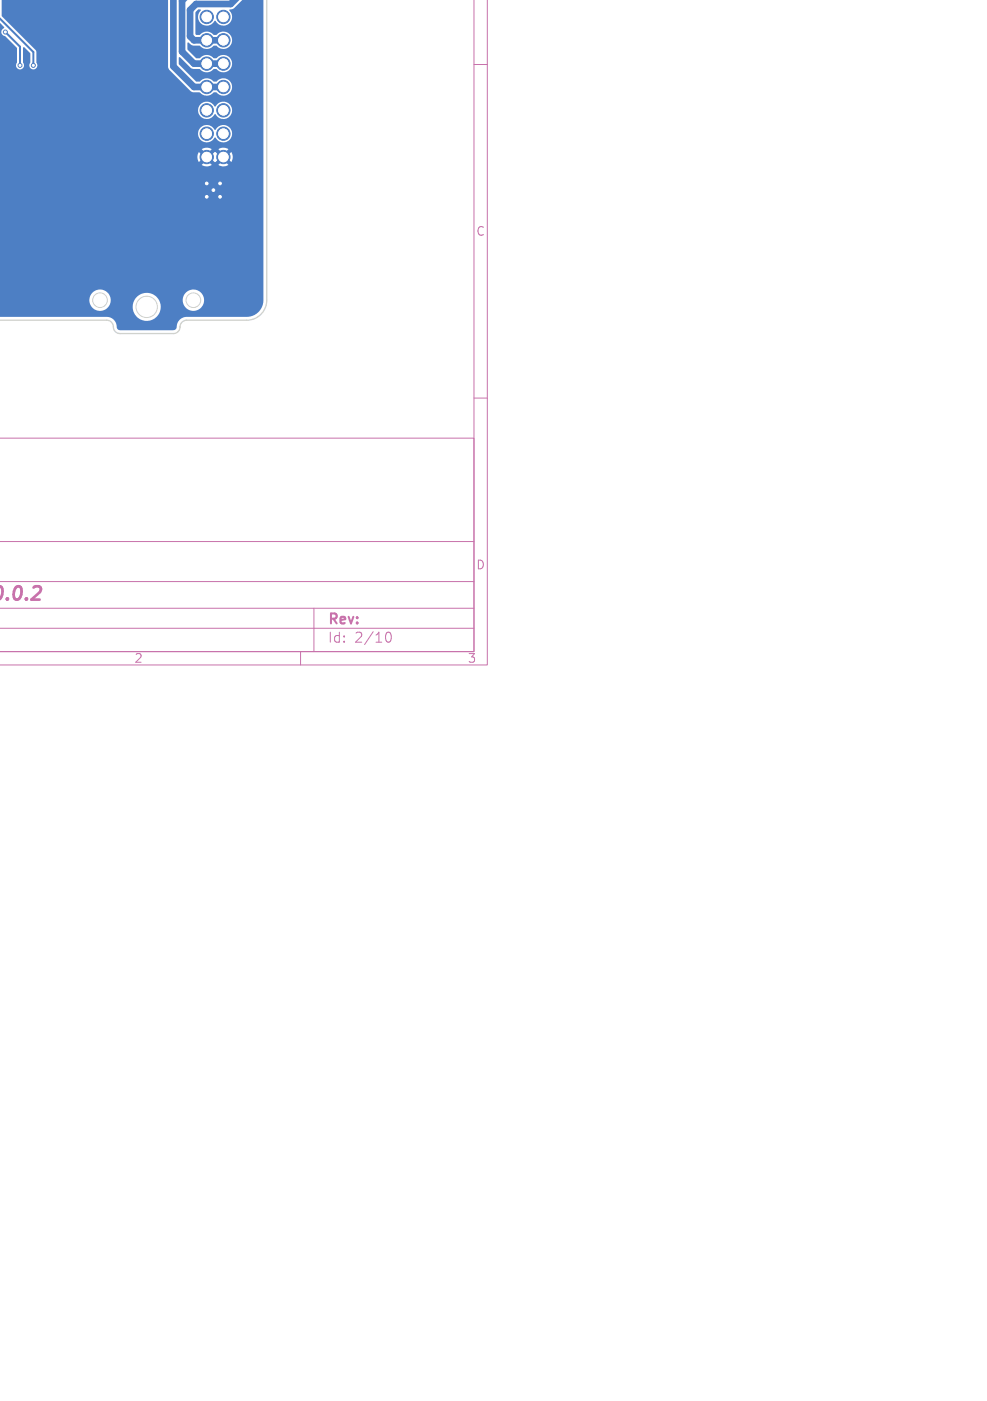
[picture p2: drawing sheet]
<svg xmlns="http://www.w3.org/2000/svg" width="148mm" height="210mm" viewBox="0 0 148 210" stroke-linecap="round" stroke-linejoin="round" font-family="sans-serif">
<defs><g id="words">
<text font-size="2.8" fill="#c872ab" x=".1" y="90.6">0.0.2</text>
<g font-size="2.1" fill="#c872ab">
<text x="49.1" y="94">Rev:</text>
<text x="49.1" y="96.6">Id:</text>
<text x="53.2" y="96.6">2/10</text>
</g>
<g font-size="1.8" fill="#c872ab">
<text x="71.3" y="35.5">C</text>
<text x="71.3" y="85.5">D</text>
<text x="20.1" y="99.6">2</text>
<text x="70.1" y="99.6">3</text>
</g>
</g></defs>
<path d="M71.1 0v97.7h-71.1h71.1v-32h-71.1M73.1 0v99.7h-73.1M71.1 9.7h2M71.1 59.7h2M0 94.2h71.1M0 91.2h71.1M0 87.2h71.1M0 81.2h71.1M45.1 97.7v2M47.1 91.2v6.5M57.8 95.3a.55 .55 0 0 1 .4-.5h.1a.94 .94 0 0 1 0 1.5h-.1a.55 .55 0 0 1-.4-.6" fill="none" stroke="#c872ab" stroke-width=".15"/>
<g fill="#4d7fc4" stroke="#4d7fc4" stroke-width=".15">
<circle cx="31" cy="23.5" r="1"/>
<circle cx="31" cy="20" r="1"/>
<circle cx="31" cy="16.5" r="1"/>
<circle cx="31" cy="13" r="1"/>
<circle cx="31" cy="9.5" r="1"/>
<circle cx="31" cy="6" r="1"/>
<circle cx="31" cy="2.5" r="1"/>
<circle cx="33.5" cy="23.5" r="1"/>
<circle cx="33.5" cy="20" r="1"/>
<circle cx="33.5" cy="16.5" r="1"/>
<circle cx="33.5" cy="13" r="1"/>
<circle cx="33.5" cy="9.5" r="1"/>
<circle cx="33.5" cy="6" r="1"/>
<circle cx="33.5" cy="2.5" r="1"/>
<circle cx="5" cy="9.8" r=".3"/>
<circle cx="3" cy="9.8" r=".3"/>
<circle cx=".8" cy="4.8" r=".3"/>
<circle cx="33" cy="29.5" r=".4"/>
<circle cx="31" cy="29.5" r=".4"/>
<circle cx="32" cy="28.5" r=".4"/>
<circle cx="31" cy="27.5" r=".4"/>
<circle cx="33" cy="27.5" r=".4"/>
</g>
<path d="M26 -.1v10.1l3.1 3h4.4M27.5 0l-.2 .1v7.6l1.8 1.8h4.4M35.2 -.1l-.6 .7h-5.2l-.9 .9v4l.6 .5h4.4" fill="none" stroke="#4d7fc4" stroke-width="1"/>
<path d="M0 2.8l5 5v2M.8 4.8l2.2 2.2v2.8" fill="none" stroke="#4d7fc4" stroke-width=".3"/>
<path d="M-.1 -.1v3l.7 1.2v.1a.63 .63 0 0 0-.4 .7 .63 .63 0 0 0 .6 .5l1.7 1.8v2.2a.62 .62 0 0 0 .1 .8 .62 .62 0 0 0 .8 0 .62 .62 0 0 0 .1-.8v-2.2l.1-.1 .9 .9v1.4a.62 .62 0 0 0 .1 .8 .62 .62 0 0 0 .8 0 .62 .62 0 0 0 .1-.8v-1.7l-.1-.2-5.1-5.1v-2.5h2.5h-2.9h39.6h-14.3v10.3l.2 .3 3.2 3.2 .4 .1 1 .1a1.38 1.38 0 0 0 2.1-.1l.4 .1a1.32 1.32 0 0 0 1.9 0 1.32 1.32 0 0 0-.1-1.9 1.32 1.32 0 0 0-1.9 .2 1.01 1.01 0 0 1-.9-.4 1.42 1.42 0 0 0-1.6 .4h-.5l-2.6-2.5v-1.1h.2l1.7 1.6 1.2 .1a1.44 1.44 0 0 0 2.2 0l.4 .1a1.32 1.32 0 0 0 1.9 0 1.32 1.32 0 0 0-.1-1.9 1.32 1.32 0 0 0-1.9 .2 1.01 1.01 0 0 1-.9-.4 1.42 1.42 0 0 0-1.6 .4h-.5l-1.3-1.2v-1.1h.2l.6 .4h1a1.44 1.44 0 0 0 2.2 0l.4 .1a1.32 1.32 0 0 0 1.9 0 1.32 1.32 0 0 0-.1-1.9 1.32 1.32 0 0 0-1.9 .2 1.01 1.01 0 0 1-.9-.4 1.42 1.42 0 0 0-1.6 .4h-.4l-.2-.1v-3.2l.5-.5h.3v.2a1.33 1.33 0 0 0 .2 2 1.33 1.33 0 0 0 2-.5 1.36 1.36 0 0 0 2 .5 1.36 1.36 0 0 0 .1-2.1l.6-.2 2.2-1.4h2.3v45.1a2.5 2.5 0 0 1-2.5 2.5h-9.3a2.01 2.01 0 0 0-1.3 1.8l-.4 .2h-8a.52 .52 0 0 1-.5-.6 1.5 1.5 0 0 0-1.4-1.4h-16.2v2v-4.6v1.7v-1.7h13.5v.2a1.6 1.6 0 0 0 1.2 1.5 1.6 1.6 0 0 0 1.8-.7h3.5v.2a2.1 2.1 0 0 0 2.8 1.9 2.1 2.1 0 0 0 1.1-3.1h3.6v.2a1.61 1.61 0 0 0 2.4 1.3 1.61 1.61 0 0 0 0-2.8 1.61 1.61 0 0 0-2.4 1.3l-3.6-.1a2.11 2.11 0 0 0-2.3-.8 2.11 2.11 0 0 0-1.6 1.9l-3.5-.1a1.61 1.61 0 0 0-.9-2.3 1.61 1.61 0 0 0-2.1 1.4h-13.5v-1.5v2.5v-22.5h29.7l.2 .9 .5-.5 .5 .4-.6 .5a1.39 1.39 0 0 0 1.6 0l-.6-.5 .5-.4 .5 .5h.1l.5-.5 .5 .4-.5 .5a1.4 1.4 0 0 0 1.5 0l-.6-.5 .5-.4 .5 .5a1.4 1.4 0 0 0 0-1.5l-.5 .5-.5-.4 .5-.6a1.4 1.4 0 0 0-1.5 .1l.6 .5-.5 .4-.5-.5h-.1l-.5 .5-.5-.4 .5-.6a1.4 1.4 0 0 0-1.5 .1l.6 .5-.5 .4-.5-.5-.2 .6h-29.7v-3.5h29.8a1.35 1.35 0 0 0 1 1.4 1.35 1.35 0 0 0 1.6-.7 1.32 1.32 0 0 0 1.8 .6 1.32 1.32 0 0 0 .4-1.9 1.32 1.32 0 0 0-2-.1l-.3 .3a1.35 1.35 0 0 0-1.4-.7 1.35 1.35 0 0 0-1.1 1.1h-29.8v-3.5h29.8v.2a1.35 1.35 0 0 0 1.1 1.2 1.35 1.35 0 0 0 1.5-.7 1.32 1.32 0 0 0 1.8 .6 1.32 1.32 0 0 0 .4-1.9 1.32 1.32 0 0 0-2-.1l-.3 .3a1.35 1.35 0 0 0-1.4-.7 1.35 1.35 0 0 0-1.1 1.1h-29.8z" fill="#4d7fc4"/>
<g fill="#fff" stroke="#fff" stroke-width=".15">
<circle cx="5" cy="9.8" r=".15"/>
<circle cx="3" cy="9.8" r=".15"/>
<circle cx=".8" cy="4.8" r=".15"/>
<circle cx="33" cy="29.5" r=".2"/>
<circle cx="31" cy="29.5" r=".2"/>
<circle cx="32" cy="28.5" r=".2"/>
<circle cx="31" cy="27.5" r=".2"/>
<circle cx="33" cy="27.5" r=".2"/>
<circle cx="31" cy="23.5" r=".7"/>
<circle cx="31" cy="20" r=".7"/>
<circle cx="31" cy="16.5" r=".7"/>
<circle cx="31" cy="13" r=".7"/>
<circle cx="31" cy="9.5" r=".7"/>
<circle cx="31" cy="6" r=".7"/>
<circle cx="31" cy="2.5" r=".7"/>
<circle cx="33.5" cy="23.5" r=".7"/>
<circle cx="33.5" cy="20" r=".7"/>
<circle cx="33.5" cy="16.5" r=".7"/>
<circle cx="33.5" cy="13" r=".7"/>
<circle cx="33.5" cy="9.5" r=".7"/>
<circle cx="33.5" cy="6" r=".7"/>
<circle cx="33.5" cy="2.5" r=".7"/>
</g>
<path d="M40 0v45a3 3 0 0 1-3 3h-9a1.16 1.16 0 0 0-1.1 1.3l-.3 .5-.5 .2h-8.1a1.16 1.16 0 0 1-1.1-1.3l-.3-.5-.6-.2h-16.1" fill="none" stroke="#d0d2cd" stroke-width=".2"/>
<g fill="none" stroke="#d0d2cd" stroke-width=".15">
<circle cx="15" cy="45" r="1.1"/>
<circle cx="22" cy="46" r="1.6"/>
<circle cx="29" cy="45" r="1.1"/>
</g>
<g fill="#d0d2cd" stroke="#d0d2cd" stroke-width=".15">
<circle cx="31" cy="23.5" r=".7"/>
<circle cx="31" cy="20" r=".7"/>
<circle cx="31" cy="16.5" r=".7"/>
<circle cx="31" cy="13" r=".7"/>
<circle cx="31" cy="9.5" r=".7"/>
<circle cx="31" cy="6" r=".7"/>
<circle cx="31" cy="2.5" r=".7"/>
<circle cx="33.5" cy="23.5" r=".7"/>
<circle cx="33.5" cy="20" r=".7"/>
<circle cx="33.5" cy="16.5" r=".7"/>
<circle cx="33.5" cy="13" r=".7"/>
<circle cx="33.5" cy="9.5" r=".7"/>
<circle cx="33.5" cy="6" r=".7"/>
<circle cx="33.5" cy="2.5" r=".7"/>
</g>
<use href="#words"/>
</svg>
